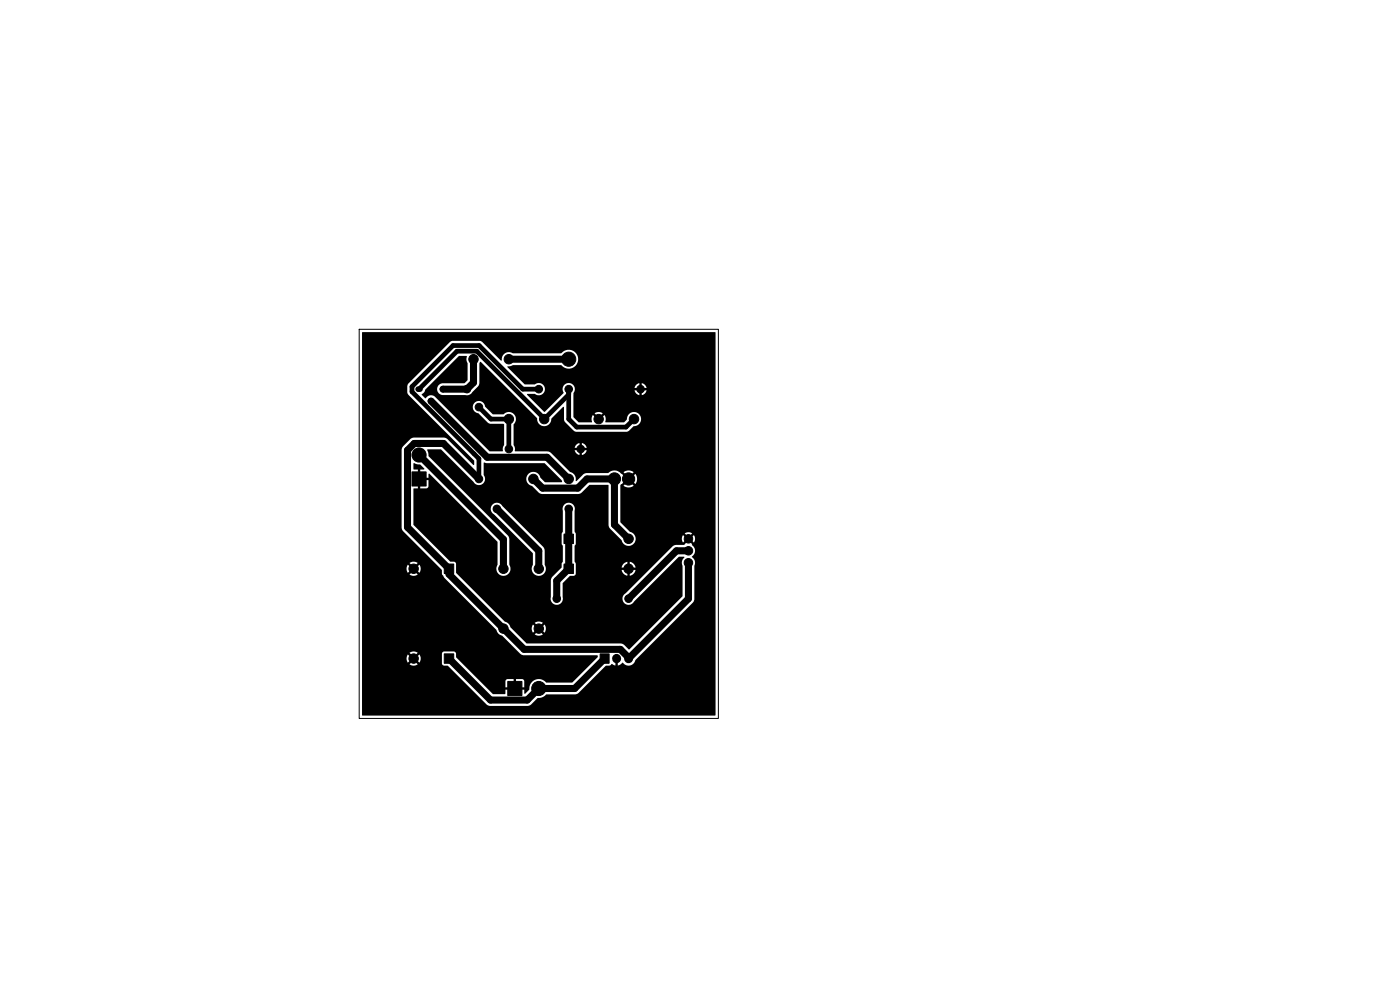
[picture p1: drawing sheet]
<svg xmlns="http://www.w3.org/2000/svg" width="297mm" height="210mm" viewBox="0 0 297 210" stroke-linecap="round" stroke-linejoin="round" font-family="sans-serif">
<path d="M76.2 69.9h76.2v82.5h-76.2z" fill="none" stroke="#000" stroke-width=".21"/>
<g fill="#000" stroke="#000" stroke-width=".21">
<path d="M87.4 100.1h3v3h-3zM94.3 119.7h1.9v2h-1.9zM119.7 113.3h1.9v2h-1.9zM94.3 138.7h1.9v2h-1.9zM119.7 119.7h1.9v2h-1.9zM107.7 144.5h3v3.1h-3zM127.3 138.7h1.9v2h-1.9z"/>
<circle cx="100.4" cy="76.2" r="1"/>
<circle cx="107.9" cy="76.2" r="1"/>
<circle cx="120.6" cy="76.2" r="1.5"/>
<circle cx="88.9" cy="96.5" r="1.5"/>
<circle cx="91.4" cy="85.1" r=".6"/>
<circle cx="94" cy="82.5" r=".6"/>
<circle cx="99.1" cy="82.5" r=".8"/>
<circle cx="101.6" cy="86.4" r=".8"/>
<circle cx="107.9" cy="88.9" r="1"/>
<circle cx="107.9" cy="95.2" r=".8"/>
<circle cx="114.3" cy="82.5" r=".8"/>
<circle cx="115.5" cy="88.9" r="1"/>
<circle cx="120.6" cy="82.5" r=".8"/>
<circle cx="123.2" cy="95.2" r=".8"/>
<circle cx="127" cy="88.9" r="1"/>
<circle cx="134.5" cy="88.9" r="1"/>
<circle cx="135.9" cy="82.5" r=".8"/>
<circle cx="101.6" cy="101.6" r=".8"/>
<circle cx="105.4" cy="107.9" r=".8"/>
<circle cx="113.1" cy="101.6" r="1"/>
<circle cx="120.6" cy="101.6" r="1"/>
<circle cx="120.6" cy="107.9" r=".8"/>
<circle cx="130.3" cy="101.6" r="1.3"/>
<circle cx="133.3" cy="114.3" r="1"/>
<circle cx="133.3" cy="101.6" r="1.3"/>
<circle cx="146" cy="119.4" r=".9"/>
<circle cx="146" cy="116.8" r=".9"/>
<circle cx="146" cy="114.3" r=".9"/>
<circle cx="87.7" cy="139.7" r="1"/>
<circle cx="87.7" cy="120.6" r="1"/>
<circle cx="106.8" cy="133.3" r="1"/>
<circle cx="106.8" cy="120.6" r="1"/>
<circle cx="114.3" cy="120.6" r="1"/>
<circle cx="114.3" cy="133.3" r="1"/>
<circle cx="118.1" cy="127" r=".8"/>
<circle cx="133.3" cy="120.6" r="1"/>
<circle cx="133.3" cy="127" r=".8"/>
<circle cx="114.3" cy="146" r="1.5"/>
</g>
<path d="M130.8 139.7h.1M133.3 139.7h.1" fill="none" stroke="#000" stroke-width="1.9"/>
<path d="M88.7 82.6h.4" fill="none" stroke="#000" stroke-width="1.2"/>
<path d="M100.4 76.2v5l-1.3 1.4h-5.1M107.9 76.2h12.7M88.9 96.5l17.9 17.9v6.3M91.4 85.1l12 11.9h12.7l4.5 4.6M101.6 101.6l-7.5-7.5h-6.2l-1.5 1.4v16.3l8.8 8.9v1.1l16 16h20.4l1.7 1.7v.2l12.7-12.7v-7.6M105.4 108l8.9 8.8v3.9M113.1 101.6l2 1.9h7.5l1.9-1.9h5.8v9.7l3 3M120.6 108v12.7l-2.5 2.5v3.8M146 116.8h-2.5l-10.2 10.2M95.2 139.7l8.9 8.8h7.7l2.5-2.4h7.6l6.4-6.4" fill="none" stroke="#000" stroke-width="1.5"/>
<path d="M88.9 82.6l8.1-8.1h4.2l14.3 14.4 5.1-5.2M101.6 86.4l2.5 2.5h3.8v6.4M114.3 82.6h-3.4l-9.2-9.3h-5.6l-8.7 8.7v1.1l14.2 14.2v4.3M120.6 82.6v6.3l1.8 1.7h10.4l1.7-1.7" fill="none" stroke="#000" stroke-width="1"/>
<path d="M76.8 70.5h74.9l.1 .1v81.1l-74.9 .1-.1-12.1h9.4l.3 .9 .8-.8 .3 .4-.7 .8a1.49 1.49 0 0 0 1.7-.1l-.7-.7 .3-.4 .8 .8 .2-.4v-.7l-.2-.7-.8 .8-.3-.4 .7-.7a1.48 1.48 0 0 0-1.7 0l.7 .7-.3 .4-.8-.8-.3 .9h-9.4v-19h9.4l.3 .8 .8-.7 .3 .3-.7 .8a1.49 1.49 0 0 0 1.7 0l-.7-.8 .3-.3 .8 .7 .2-.4v-.7l-.2-.6-.8 .7-.3-.3 .7-.8a1.48 1.48 0 0 0-1.7 0l.7 .8-.3 .3-.8-.7-.3 .9h-9.4v-8.9h8.4l.3 .9 8.2 8.2 .1 .9 .5 .8 11 11a1.62 1.62 0 0 0 1.2 1.2l3.8 3.8 .6 .4 15.9 .1v.3l-5.4 5.4h-5.5a2.06 2.06 0 0 0-2.4-.6 2.06 2.06 0 0 0-1.2 2.1l-.9 .9-.2-.1v-.8h-1.3v-.5h1.3v-1.4l-.2-.3h-1.5v1.2h-.5v-1.2h-1.4l-.4 .3v1.4h1.3v.5h-1.3l-.1 .9h-2.5l-7.8-7.7-.2-1.2-.3-.1h-2.1l-.4 .3-.1 2.2 .2 .4 1.1 .1 8.5 8.4 .5 .2 8-.1 .7-.2 1.4-1.5a2.21 2.21 0 0 0 1.8-.7l6.5-.1 6.1-6h.8l.5-.4 .8 .4v-1h.5v1l.5-.2 .4-.4a1.59 1.59 0 0 0 2.8-.6l12.3-12.3 .2-.6v-7.1a1.57 1.57 0 0 0-.5-1.9 1.53 1.53 0 0 0 0-2.6l-.6-.7 .3-.4 .7 .7a1.38 1.38 0 0 0 0-1.6l-.7 .7-.3-.4 .6-.7a1.4 1.4 0 0 0-1.5 0l.6 .7-.3 .4-.7-.7-.2 .6v.7l.2 .3 .7-.7 .3 .4-.7 .7-1.9 .1-.6 .3-10 10a1.31 1.31 0 0 0-.3 2 1.31 1.31 0 0 0 2.1-.3l9.5-9.5h1.1v.2a1.43 1.43 0 0 0-.3 1.7v6.5l-11.3 11.3-1.2-1.1-.6-.2h-19.9l-3.2-3.1h4.2l.3 .8 .7-.7 .4 .3-.8 .8a1.48 1.48 0 0 0 1.8 0l-.8-.8 .4-.3 .7 .7 .2-.4 .1-.7-.3-.6-.7 .7-.4-.3 .8-.8a1.48 1.48 0 0 0-1.8 0l.8 .8-.4 .3-.7-.7-.3 .9h-4.2l-.4-.5a1.6 1.6 0 0 0-1.1-1l-4.9-4.9h14.6a1.3 1.3 0 0 0 1.5 1.3 1.3 1.3 0 0 0 1.1-1.7v-2.9l1.5-1.5 1.1-.2 .2-1.1h9.7l.4 .9 .8 .3v-1h.5v1a1.49 1.49 0 0 0 1.2-1.2h-1v-.5h1v-.2l-.4-.7-.8-.3v1h-.5v-1a1.49 1.49 0 0 0-1.2 1.2h1v.5h-10.7l-.1-1.4-.2-.3v-3.4l.3-.5v-2l-.3-.5v-4.5a1.3 1.3 0 0 0-1.3-1.7 1.3 1.3 0 0 0-1.2 1.7v4.5l-.3 .5v2l.3 .5v3.4l-.2 .3-.1 .9-1.9 1.9-.3 .6-.1 4.1h-14.6l-5.4-5.4v-2l-.2-.3-1.1-.2-7.8-7.8v-7.6l1-.1v-1.3h.4v1.3h1.4l.4-.4v-1.4h-1.3v-.4h1.3v-.8l.2-.1 14.4 14.4v4.9a1.52 1.52 0 0 0 1.3 2.4 1.52 1.52 0 0 0 1.3-2.4v-5.4l-.2-.6-5.8-5.8h2l.3 .8 8.6 8.5v2.6a1.51 1.51 0 0 0 1.4 2.3 1.51 1.51 0 0 0 1.2-2.4l-.1-3.2-.2-.6-8.7-8.7a1.31 1.31 0 0 0-1.5-.6 1.31 1.31 0 0 0-1 1.3h-2l-11.2-11.2-.3-1.4 3-.1 6.9 6.9a1.32 1.32 0 0 0 1.9 .5 1.32 1.32 0 0 0 .2-2l.1-2.6 .6 .2h12.2l3.7 3.6 .1 .3-3.6 .1-1.1-1a1.52 1.52 0 0 0-2.5-.8 1.52 1.52 0 0 0 .8 2.6l1.4 1.4 .5 .3h7.7l.9-.3 1.7-1.6h3.9l.1 8.6 .3 .6 2.5 2.5a1.52 1.52 0 0 0 2.5 .8 1.52 1.52 0 0 0-.8-2.6l-2-2v-7.8l1.1-1.2 .4 .4-.8 .8a1.79 1.79 0 0 0 2.1 0l-.8-.8 .4-.4 .8 .9a1.78 1.78 0 0 0 0-2.2l-.8 .9-.4-.4 .8-.8a1.79 1.79 0 0 0-2.1 0l.8 .8-.4 .4-.8-.9a2.01 2.01 0 0 0-2.9-.2l-4.7 .1-.6 .2-1.5 1.5a1.7 1.7 0 0 0-1.3-2l-4.3-4.2-7.3-.2-.1-.7h13.7v.5h-1l.1 .2 .4 .5 .5 .3v-.9h.5v.9l.6-.3 .5-.7h-1v-.5h1l-.5-.7-.6-.3v.9h-.5v-.9l-.5 .3-.5 .7h-12.7l-.2-.6v-4.4a1.52 1.52 0 0 0 0-2.2 1.52 1.52 0 0 0-2.2 .1h-2.3l-1.6-1.6a1.32 1.32 0 0 0-1.3-1.2 1.32 1.32 0 0 0-1.3 1.2 1.32 1.32 0 0 0 1.2 1.4l2.3 2.1 3.1 .2v4.4l-.2 .6v.7h-2.9l-11.5-11.5a1.35 1.35 0 0 0-2 .3l-.8-.8 .5-.5 .2-.6 7.1-7.1h1.6l.1 .2a1.57 1.57 0 0 0 .2 1.4v3.5l-.6 .7h-4.7a1.25 1.25 0 0 0-1.2 1.2 1.25 1.25 0 0 0 1.2 1.3h5.1a1.31 1.31 0 0 0 1.2-.6l1.3-1.3 .2-.4v-4.4l.2-.4 12.1 12a1.52 1.52 0 0 0 1.5 1.7 1.52 1.52 0 0 0 1.5-1.6l2.6-2.5 .1 3 2 2.1 .3 .2h10.9l.5-.2 1-1a1.53 1.53 0 0 0 1.6-1.5 1.53 1.53 0 0 0-1.6-1.5 1.53 1.53 0 0 0-1.4 1.6l-.6 .6h-3.9l-.1-.1 .1-.8-.3-.7-.7 .8-.4-.4 .8-.7a1.48 1.48 0 0 0-1.8 0l.8 .7-.4 .4-.7-.8-.3 .7v.9h-2.7l-1.1-1.1v-5.1l.2-.6v-.5h13.7v.5h-1l.1 .2 .4 .5 .5 .3v-.9h.5v.9l.8-.4 .3-.6h-1v-.5h1l-.2-.4-.3-.3-.6-.3v.9h-.5v-.9l-.7 .4-.3 .6h-12.7v-.2a1.35 1.35 0 0 0-1.9-.7 1.35 1.35 0 0 0-.5 2l-4 4-3.7-3.7 .1-.1h1.6a1.31 1.31 0 0 0 1.8-.2 1.31 1.31 0 0 0-.1-1.8 1.31 1.31 0 0 0-1.8-.1h-2.1l-3.7-3.7 1.2-.3h10.3a2.02 2.02 0 0 0 2.9 .1 2.02 2.02 0 0 0 0-2.9 2.02 2.02 0 0 0-3 .2h-10.2a1.57 1.57 0 0 0-1.7 .1 1.57 1.57 0 0 0-.7 1.5l-4.4-4.1-6.1-.1-.5 .3-8.8 8.8-.2 .6v1.2l.2 .5 14 14v.9h-.2l-5.8-5.7-6.7-.1-.6 .2-1.9 1.8-.2 .6v16.4h-8.4zM87.7 98.3l1.4 .2 .9 .9-.1 .2h-.8v1.3h-.4v-1.3l-1-.1z" fill="#000"/>
</svg>
